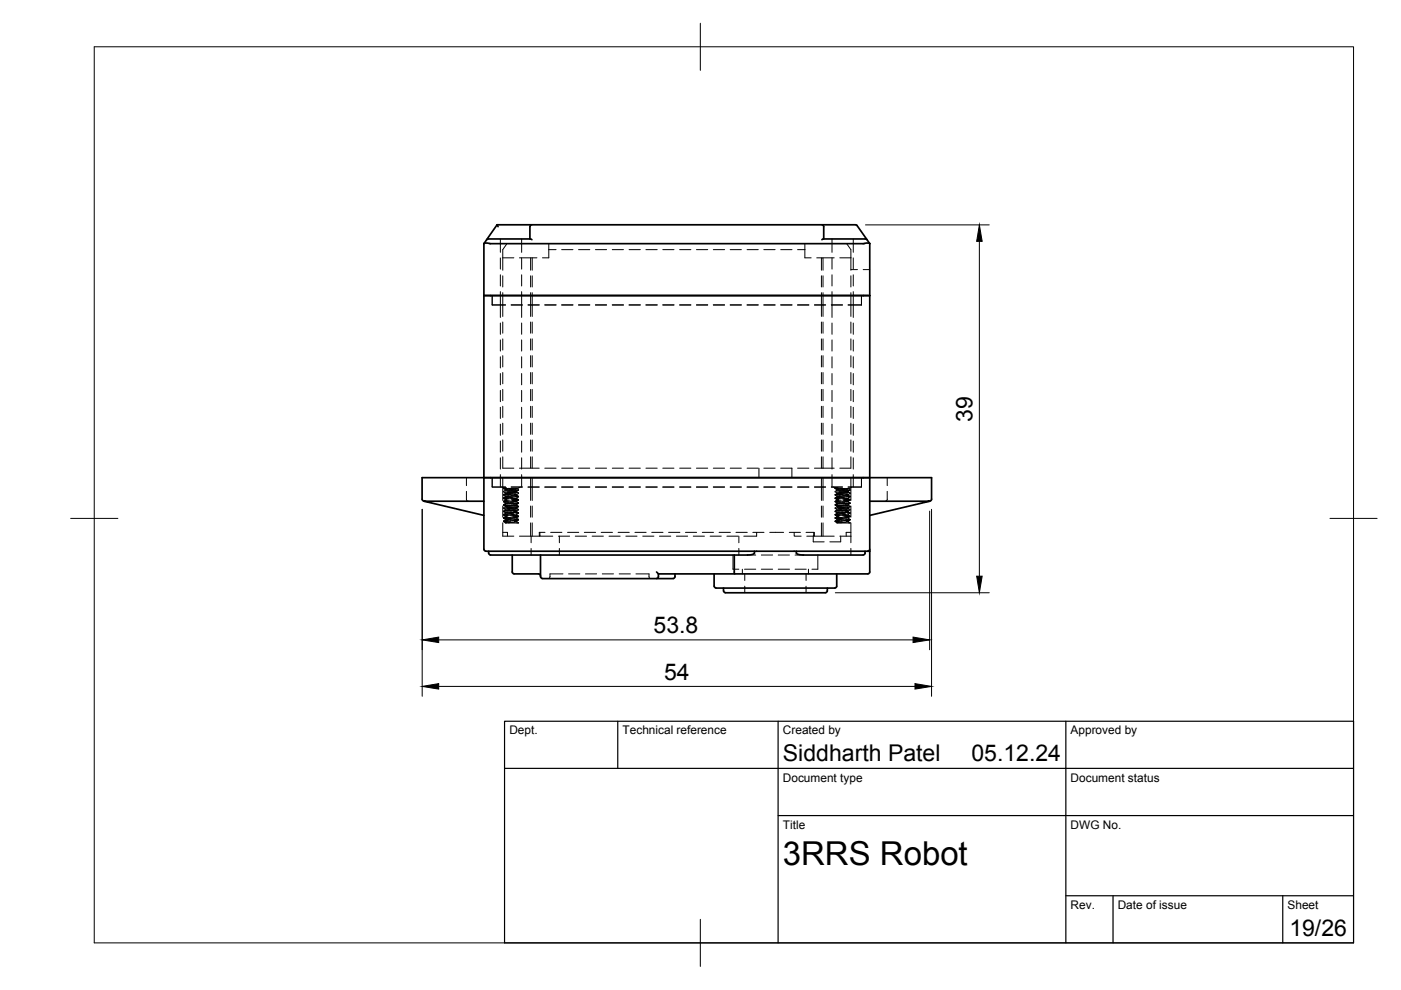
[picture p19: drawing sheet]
<svg xmlns="http://www.w3.org/2000/svg" width="297mm" height="210mm" viewBox="0 0 297 210" stroke-linecap="round" stroke-linejoin="round" font-family="sans-serif">
<defs><g id="words">
<text font-size="7" x="166" y="183.4">3RRS Robot</text>
<g font-size="4.9">
<text x="206.2" y="89.4" transform="rotate(-90 206.2 89.4)">39</text>
<text x="138.6" y="134.2">53.8</text>
<text x="140.8" y="144.1">54</text>
<text x="166" y="161.4">Siddharth Patel</text>
<text x="206" y="161.4">05.12.24</text>
<text x="273.4" y="198.6">19/26</text>
</g>
<g font-size="2.5">
<text x="108" y="155.7">Dept.</text>
<text x="132" y="155.7">Technical reference</text>
<text x="166" y="155.7">Created by</text>
<text x="227" y="155.7">Approved by</text>
<text x="166" y="165.7">Document type</text>
<text x="227" y="165.7">Document status</text>
<text x="166" y="175.7">Title</text>
<text x="227" y="175.7">DWG No.</text>
<text x="227" y="192.7">Rev.</text>
<text x="237" y="192.7">Date of issue</text>
<text x="273" y="192.7">Sheet</text>
</g>
</g></defs>
<!-- layer: Hidden -->
<g fill="none" stroke="#000" stroke-width=".21">
<path d="M106.1 50.7v2.8M106.1 54.7v2.4M106.1 58.3v2.3M106.6 54.7h2.3M106.6 58.5v2.3M107.5 51.7l-.9 1.2v4.4M110.1 54.7h3.7M110.6 50.7v2.8M110.6 54.7v2.4M110.6 58.3v2.3M112.5 54.7v2.6M112.5 58.5v2.3"/>
<path d="M112.8 54.7v2.6M112.8 58.5v2.3M116.4 51.7v3h-1.4M116.4 52.9h1.5M119.1 52.9h2.4M122.7 52.9h2.4M126.2 52.9h2.4M129.8 52.9h2.4M133.4 52.9h2.4M136.9 52.9h2.4M140.5 52.9h2.4M144.1 52.9h2.4"/>
<path d="M147.7 52.9h2.4M151.2 52.9h2.4M154.8 52.9h2.4M158.4 52.9h2.4M161.9 52.9h2.4M165.5 52.9h2.4M169.1 52.9h1.5M170.6 51.7v3h1.4M173.2 54.7h1.3v2.6M174.2 54.7v2.6M174.2 58.5v2.3M174.5 54.7h2.4"/>
<path d="M174.5 58.5v2.3M176.4 50.7v2.8M176.4 54.7v2.4M176.4 58.3v2.3M178.1 54.7h2.3M179.5 51.7l.9 1.2v4.4M180.4 58.5v2.3M180.4 57.2h1.4M180.9 50.7v2.8M180.9 54.7v2.4M180.9 58.3v2.3M183 57.2h1.4"/>
<path d="M104.4 62.7v2h2.8M106.1 61.8v5.5M106.1 68.5v2.4M106.1 72.1v2.3M106.1 75.6v2.4M106.1 79.2v2.4M106.6 62.1v5M106.6 68.3v2.3M106.6 71.9v2.3M106.6 75.4v2.4M106.6 79v2.4M108.4 64.7h2.3"/>
<path d="M110.6 61.8v5.5M110.6 68.5v2.4M110.6 72.1v2.3M110.6 75.6v2.4M110.6 79.2v2.4M112 64.7h2.3M112.5 62.1v5M112.5 68.3v2.3M112.5 71.9v2.3M112.5 75.4v2.4M112.5 79v2.4M112.8 62.1v5"/>
<path d="M112.8 68.3v2.3M112.8 71.9v2.3M112.8 75.4v2.4M112.8 79v2.4M115.5 64.7h2.4M119.1 64.7h2.4M122.7 64.7h2.4M126.2 64.7h2.4M129.8 64.7h2.4M133.4 64.7h2.4M136.9 64.7h2.4M140.5 64.7h2.4"/>
<path d="M144.1 64.7h2.4M147.7 64.7h2.4M151.2 64.7h2.4M154.8 64.7h2.4M158.4 64.7h2.4M161.9 64.7h2.4M165.5 64.7h2.4M169.1 64.7h2.4M172.7 64.7h2.3M174.2 62.1v5M174.2 68.3v2.3M174.2 71.9v2.3"/>
<path d="M174.2 75.4v2.4M174.2 79v2.4M174.5 62.1v5M174.5 68.3v2.3M174.5 71.9v2.3M174.5 75.4v2.4M174.5 79v2.4M176.3 64.7h2.3M176.4 61.8v5.5M176.4 68.5v2.4M176.4 72.1v2.3M176.4 75.6v2.4"/>
<path d="M176.4 79.2v2.4M180.4 62.1v5M180.4 68.3v2.3M180.4 71.9v2.3M180.4 75.4v2.4M180.4 79v2.4M180.9 61.8v5.5M180.9 68.5v2.4M180.9 72.1v2.3M180.9 75.6v2.4M180.9 79.2v2.4M182.6 62.7v2h-2.8"/>
<path d="M106.1 82.8v2.4M106.1 86.4v2.3M106.1 89.9v2.4M106.1 93.5v2.4M106.1 97.1v2.4M106.6 96.9v2.4h2.3M106.6 82.6v2.4M106.6 86.1v2.4M106.6 89.7v2.4M106.6 93.3v2.4M110.1 99.3h2.4M110.6 82.8v2.4"/>
<path d="M110.6 86.4v2.3M110.6 89.9v2.4M110.6 93.5v2.4M110.6 97.1v2.4M112.5 96.9v2.4h1.8M112.5 82.6v2.4M112.5 86.1v2.4M112.5 89.7v2.4M112.5 93.3v2.4M112.8 82.6v2.4M112.8 86.1v2.4M112.8 89.7v2.4"/>
<path d="M112.8 93.3v2.4M112.8 96.9v2.4M115.5 99.3h2.4M119.1 99.3h2.4M122.7 99.3h2.4M126.2 99.3h2.4M129.8 99.3h2.4M133.4 99.3h2.4M136.9 99.3h2.4M140.5 99.3h2.4M144.1 99.3h2.4M147.7 99.3h2.4"/>
<path d="M151.2 99.3h2.4M154.8 99.3h2.4M158.4 99.3h2.4M160.9 99.3v2M161.9 99.3h2.4M165.5 99.3h2.4v2M169.1 99.3h2.4M172.7 99.3h1.8M174.2 82.6v2.4M174.2 86.1v2.4M174.2 89.7v2.4M174.2 93.3v2.4"/>
<path d="M174.2 96.9v2.4M174.5 99.3h2.4M174.5 82.6v2.4M174.5 86.1v2.4M174.5 89.7v2.4M174.5 93.3v2.4M174.5 96.9v2.4M176.4 82.8v2.4M176.4 86.4v2.3M176.4 89.9v2.4M176.4 93.5v2.4M176.4 97.1v2.4"/>
<path d="M180.4 96.9v2.4h-2.3M180.4 82.6v2.4M180.4 86.1v2.4M180.4 89.7v2.4M180.4 93.3v2.4M180.9 82.8v2.4M180.9 86.4v2.3M180.9 89.9v2.4M180.9 93.5v2.4M180.9 97.1v2.4M98.9 104.2v1.7l.1 .2 .3 .2M98.9 101.3v1.7"/>
<path d="M104.4 101.3v2h2.8h-2.8zM106.1 100.6v2.7M106.4 103.3l.3 .2M106.6 112.9h1v.8M106.6 110.9v2.8h2.3M106.6 101.3v4.8M106.6 107.3v2.4M106.7 103.5l.4 .3M106.7 104.2l.4 .3M106.7 107v.1M106.7 107.7v.1M106.8 103.5l2.6 .2"/>
<path d="M106.8 103.5h.5l-.6 .1h.3l1.8 .2M106.8 103.5h.1M106.8 107.1l.3 .2v.2M106.8 107.8l.3 .2v.2M106.8 108.5l.3 .2v.2M106.8 107l2.4 .2M106.9 110.4l-.2 .1 2.3 .2M106.9 107.8l2.3 .2M107.1 104.3l2.3 .2M107.1 104.5v.2l-.4 .2 .4 .3-.4 .5 .4 .2-.4 .5 .4 .2v.2M107.1 103.8v.2l-.3 .2M107.1 108.2l-.4 .3"/>
<path d="M107.1 108.9l-.4 .2 .4 .3-.4 .5 .4 .2v.2l-.4 .3 .4 .2M107.1 106.8l-.3 .2M107.1 107.5l-.3 .2M107.2 106.6l2.4 .3M107.3 107l-.6 .1 1.9 .2M107.3 109.5l-.2 .1 2.2 .2M107.3 106.2l-.6 .1 1.8 .2M107.3 104l2.2 .4M107.3 103.5l.3 .2h1.7M107.4 110.2l2.2 .2-.2 .1M107.5 110.5l-.8 .1 1.7 .2M107.5 107.8l2.4 .2"/>
<path d="M107.5 106l-.4 .1 2 .2M107.5 107.6l2.1 .2-.3 .1M107.5 109.7l-.8 .1 1.6 .2M107.5 108.6l2.4 .2M107.6 103.7l-.5 .1 .9 .1M107.6 108.6l-.5 .1 1.9 .2M107.7 104.3l2.2 .3M107.7 105.1l2.2 .2-.1 .1M107.8 103.5l1.8 .1-.3 .1M107.8 105.1l-.7 .1 1.7 .2M107.8 104.6l1.8 .2-.6 .2M107.9 106.2l-1.2 .2 1.2 .1"/>
<path d="M108 108.1l1.6 .2-.8 .2M108 105.4l-1.3 .2 1.1 .1M108.1 105.5l1.5 .2-.9 .2M108.1 108l-1 .2 1.4 .2M108.1 108.6l1.8 .1-.5 .1M108.1 109.7l-1.4 .2 1 .1M108.2 108.9l-1.5 .2 .9 .1M108.2 109.3l1.7 .2-.6 .1M108.2 110.6l-1.1 .2 .3 .1M108.3 104.5l-1.2 .2 1.2 .1M108.3 109l1.3 .2-1.1 .2M108.3 105.1l1.6 .1-.7 .2"/>
<path d="M108.4 103.3h2.3M108.4 107.1l-1.3 .2 1.1 .2M108.4 105.8l1.5 .2-.8 .1M108.6 106.1l1 .1-1.4 .2M108.6 105.5l-1.9 .2 .5 .1M108.7 104.7l-2 .2 .4 .1M108.7 110.1l-1.6 .2 .8 .1M108.8 109.6l.8 .2-1.6 .2M108.8 109.3l1.1 .1-1.2 .2M108.8 109l-2.1 .2 .3 .1M108.9 108.2l-2.2 .2 .3 .1M108.9 110.1l1 .2-1.3 .1"/>
<path d="M108.9 106.5l-1.8 .3 .6 .1M108.9 107l.7 .1-1.7 .2M109 105.8l.9 .2-1.4 .1M109 109.1l-1.9 .3 .5 .1M109.1 106.6l.8 .1-1.4 .2M109.1 110.5l.5 .1-1.9 .3M109.2 105.6l-2.1 .3 .3 .1M109.2 104l.4 .2-2 .2M109.3 104.7l-2.4 .2M109.3 103.7l-1.2 .1M109.4 103.9l-2.4 .2M109.4 107.6l.2 .1-2.2 .2"/>
<path d="M109.5 108.6l-2.4 .3M109.5 110.1h.4l-1.8 .2M109.5 108.2l-2.4 .2M109.5 105l-2.2 .3M109.6 107.4l-2.4 .2M109.6 110.8l.2 .1M109.6 109.7v.2l.3 .2-.3 .3v.2l.3 .3-2.8-.1M109.6 105.7l.3 .3M109.6 106.4l.3 .2-.3 .4M109.6 106.9l.3 .4-.3 .4v.1l.3 .2-.3 .5 .3 .2M109.6 109v.2l.3 .2M109.6 103.6l.3 .3"/>
<path d="M109.7 106.6l.2 .1-2.1 .1M109.7 107.4h.2l-2.1 .2M109.9 103.9l-2.3 .3M109.9 103.9l-.3 .3 .3 .3-.3 .4v.1l.3 .2-.3 .5M109.9 108.7v.1M109.9 109.4l-.3 .4M109.9 106l-.3 .2v.2M109.9 108.8l-.3 .3M110.1 113.7h4.2M110.3 103.3l-.7 .4M110.6 100.6v2.7M112 103.3h2.3"/>
<path d="M112.5 101.3v4.8M112.5 107.3v2.4M112.5 110.9v2.8M112.6 113.7v1.4M112.6 116.3v1.4M112.8 101.3v4.8M112.8 107.3v2.4M112.8 110.9v2.8M114.5 112.9v.8h2.7M115.5 103.3h2.4M115.5 112.9h-1.2v.8h.2M116.8 112.9h2.3"/>
<path d="M118.4 113.7h2.4M118.6 113.7v1.4M118.6 116.3v1.4M119.1 103.3h2.4M120.3 112.9h2.4M122 113.7h2.4M122.7 103.3h2.4M123.9 112.9h2.4M125.5 113.7h2.4M126.2 103.3h2.4M127.5 112.9h2.4M129.1 113.7h2.4"/>
<path d="M129.8 103.3h2.4M131 112.9h2.4M132.7 113.7h2.4M133.4 103.3h2.4M134.6 112.9h2.4M136.3 113.7h2.3M136.9 103.3h2.4M138.2 112.9h2.4M139.8 113.7h2.4M140.5 103.3h2.4M141.8 112.9h2.3M143.4 113.7h2.4"/>
<path d="M144.1 103.3h2.4M145.3 112.9h2.4M147 113.7h2.4M147.7 103.3h2.4M148.9 112.9h2.4M150.6 113.7h2.3M151.2 103.3h2.4M152.5 112.9h2.4M154.1 113.7h2.4M154.8 103.3h2.4M155.4 117.7v3h1.3M156 112.9h2.4"/>
<path d="M156.7 113.7v1.4M156.7 116.3v1.4M158.4 103.3h2.4M158.5 117.7h1.7M159.6 112.9h2.4M160.4 112.9v.8h-2.7M161.4 117.7h2.4M161.9 103.3h2.4M163.2 112.9h2.9M165 117.7h2.4M165.5 103.3h2.4M167.3 112.9h2.4"/>
<path d="M168.4 112.9v.8h1.5M168.6 117.7h1.7M169.1 103.3h2.4M170.9 112.9h1.8v.8h-.2M172.4 113.7v1.2h2.3M172.5 112.9v.8h-1.5M172.7 113.7h4.2M172.7 103.3h2.3M173.4 117.7v3h-1.3M174.2 101.3v4.8M174.2 107.3v2.4M174.2 110.9v2.8"/>
<path d="M174.5 101.3v4.8M174.5 107.3v2.4M174.5 110.9v2.8M176.3 103.3h2.3M176.4 100.6v2.7M176.7 103.3l.4 .2M177.1 103.5l2.6 .2M177.1 103.5h.6l-.6 .1h.2l1.8 .2M177.1 103.5h.1M177.1 103.5l.3 .3M177.1 104.2l.3 .3M177.1 107v.1"/>
<path d="M177.1 107.7v.1M177.1 107.1l.3 .2v.2M177.1 107.8l.3 .2v.2M177.1 108.5l.3 .2v.2M177.1 107l2.4 .2M177.2 110.4l-.1 .1 2.2 .2M177.2 107.8l2.4 .2M177.4 104.3l2.3 .2M177.4 110.8h2.9M177.4 104.5v.2l-.3 .2 .3 .3v.2l-.3 .2 .3 .3v.2l-.3 .2 .3 .5M177.4 108.2l-.3 .3M177.4 108.9l-.3 .2 .3 .3v.2l-.3 .2 .3 .5-.3 .3 .3 .2"/>
<path d="M177.4 103.8v.2l-.3 .2M177.4 106.8l-.3 .2M177.4 107.5l-.3 .2M177.5 106.6l2.2 .3 .2 .2M177.6 107l-.5 .1 1.8 .2M177.6 104l2.3 .3-.1 .1M177.6 109.5l-.2 .1 2.2 .2M177.7 106.2l-.6 .1 1.7 .2M177.7 103.5l.2 .2h1.7M177.7 110.2l2.2 .2-.2 .1M177.8 107.8l2.3 .2M177.8 110.5l-.7 .1 1.6 .2"/>
<path d="M177.8 106l-.4 .1 2 .2M177.8 107.6l2.1 .2-.3 .1M177.8 109.7l-.7 .1 1.5 .2M177.8 108.6l2.4 .2-.3 .3M177.9 103.7l-.5 .1 .9 .1M177.9 108.6l-.5 .1 1.9 .2M178 104.3l2.2 .3M178 105.1l2.3 .2-.2 .1M178.1 113.7h2.3M178.1 103.5l1.8 .1-.3 .1M178.1 105.1l-.7 .1 1.7 .2M178.1 104.6l1.8 .2-.6 .2"/>
<path d="M178.2 106.2l-1.1 .2 1.1 .1M178.2 113.7v1.2h-2.3M178.3 108.1l1.6 .2-.8 .2M178.3 105.4l-1.2 .2 1 .1M178.4 105.5l1.5 .2-.9 .2M178.4 108l-1 .2 1.4 .2M178.5 108.6l1.8 .1-.6 .1M178.5 109.7l-1.4 .2 .9 .1M178.5 108.9l-1.4 .2 .8 .1M178.5 109.3l1.8 .2-.7 .1M178.5 110.6l-1.1 .2 .3 .1M178.6 104.5l-1.2 .2 1.2 .1"/>
<path d="M178.6 109l1.3 .2-1.1 .2M178.6 105.1l1.7 .1-.8 .2M178.7 105.8l1.6 .2-.8 .1M178.7 107.1l-1.3 .2 1.1 .2M178.9 106.1l1 .1-1.4 .2M178.9 105.5l-1.8 .2 .4 .1M179 104.7l-1.9 .2 .4 .1M179 110.1l-1.6 .2 .8 .1M179.1 109l-2 .2 .2 .1M179.1 109.3l1.2 .1-1.3 .2 .8 .2-1.4 .2M179.2 108.2l-2.1 .2 .2 .1M179.2 110.1l1.1 .1-1.3 .2"/>
<path d="M179.2 106.5l-1.8 .3 .6 .1M179.2 107l.7 .1-1.7 .2M179.3 105.8l1 .2-1.5 .1M179.3 109.1l-1.9 .3 .5 .1M179.4 106.6l.9 .1-1.5 .2M179.4 110.5l.5 .1-1.9 .3M179.5 105.6l-2.1 .3 .3 .1M179.5 104l.4 .2-2 .2M179.6 104.7l-2.4 .2M179.6 103.7l-1.2 .1M179.7 103.9l-2.4 .2M179.7 107.6h.2l-2.2 .3"/>
<path d="M179.8 108.2l-2.4 .2M179.8 105l-2.2 .3M179.8 108.6l-2.4 .3M179.8 103.3h2.8v-2v2zM179.8 110.1h.5l-1.9 .2M179.9 107.4l-2.4 .2M179.9 104.3l.3 .2M179.9 105l.3 .2M179.9 105.7l.3 .2M179.9 106.4l.3 .2M179.9 107.1l.3 .2M179.9 107.8l.3 .2"/>
<path d="M179.9 108.5l.3 .2M179.9 109.2l.3 .2M179.9 109.9l.3 .2M179.9 110.6l.3 .2M179.9 110.8l.2 .1M179.9 104.2v.1M179.9 104.9v.1M179.9 105.6v.1M179.9 106.2v.2M179.9 107.6v.2M179.9 108.3v.2M179.9 109v.2"/>
<path d="M179.9 109.7v.2M179.9 110.4v.2M179.9 103.6l.3 .2M180 106.6l.3 .1-2.1 .1M180.1 107.4h.2l-2.2 .2M180.2 103.9l-.3 .3M180.2 104.6l-.3 .3M180.2 105.3l-.3 .3M180.2 106l-.3 .3M180.2 106.7l-.3 .3M180.2 107.4l-.3 .3M180.2 108.1l-.3 .3"/>
<path d="M180.2 109.5l-.3 .3M180.2 110.3l-.3 .2M180.3 103.8l-.2 .2-2.2 .2M180.3 104.5v.1M180.3 105.2v.1M180.3 105.9v.1M180.3 106.6v.1M180.3 107.3v.1M180.3 108v.1M180.3 108.7v.1M180.3 109.4v.1M180.3 110.1v.1"/>
<path d="M180.4 112.9h-1v.8M180.4 101.3v4.8M180.4 107.3v2.4M180.4 110.9v4.2M180.4 116.3v1.4M180.6 103.3l-.7 .4M180.9 100.6v2.7M188.1 104.2v1.8l-.4 .3M188.1 101.3v1.7M119.4 121.7h-2.8l-.1 .8-.3 .2M120.5 121.7h2.4M124.1 121.7h2.4"/>
<path d="M127.7 121.7h2.4M131.3 121.7h2.3M134.8 121.7h2.8v.7l.4 .3M157.4 120.7v1M157.9 120.7h2.3M157.9 121.7v1.4M157.9 124.3v1.4M161.4 120.7h2.4M165 120.7h2.4M168.6 120.7h2.3M170.9 121.7v1.4M170.9 124.3v1.4"/>
<path d="M171.4 120.7v1"/>
</g>
<!-- layer: Visible -->
<g fill="none" stroke="#000" stroke-width=".36">
<path d="M102.6 51.6l.4-.1 1 .2h79l1-.2 .4 .1M102.6 51.6v64.9a.86 .86 0 0 0 1.1 .4h80.7M105.4 47.7h76l.3 .1M105.4 47.7l-2.8 3.9M105.4 47.7l.2 .4M112.8 47.7l-.4 .4v2.6M112.8 50.8l-.4-.1h-8.9l-.3 .1M174.2 50.8l.4-.1h8.9l.3 .1M174.3 47.7l.3 .4v2.6M181.7 47.8l2.7 3.8M184.4 51.6v49.7M102.6 62.7h81.8"/>
<path d="M89.5 105.9l.4 .3M102.6 106.3h-12.7l12.7 3M103.6 116.9v.4M108.6 117.7v3.6l.4 .4M114.6 117.7v4.6l.4 .4h27.7M155.7 117.7l.1 4M160 116.9l-.2 .5-1.3 .3h-54.5l-.4-.4M168.8 116.9l.2 .5 1.3 .3h12.7l.4-.4M183.4 116.9v.4M184.4 116.5l-.4 .4M184.4 101.3h-94.9v4.6M184.4 101.3v15.6"/>
<path d="M184.4 101.3h13.1v4.6l-.4 .3M184.4 106.3h12.7l-12.7 3M184.4 116.9v4.4l-.4 .4M109 121.7h5.2M114.2 121.7l.4 .4M139.2 121.3l.4 .4M139.6 121.7h44.4M139.6 121.7l-.1 .8-.3 .2M143.1 121.7v.8l-.4 .2M151.4 121.7v2.6M153.4 124.7v.6M153.4 125.3l.1 .2a2.21 2.21 0 0 0 1.7 .2h18.4a2.32 2.32 0 0 0 1.8-.2v-.2"/>
<path d="M175.4 124.7v.6M177.4 121.7l-.1 2.8a2.43 2.43 0 0 1-1.8 .2h-22.2a2.32 2.32 0 0 1-1.8-.2l-.1-.2"/>
</g>
<!-- layer: BORDER -->
<path d="M20 9.9h267v190h-267zM148.5 4.9v10M15 109.9h10M282 109.9h10M148.5 194.9v10" fill="none" stroke="#000" stroke-width=".21"/>
<!-- layer: TITLEBLOCK -->
<path d="M107 152.9h180v47h-180zM131 152.9v10M165 152.9v47M226 152.9v47M107 162.9h180M165 172.9h122M226 189.9h61M236 189.9v10M272 189.9v10" fill="none" stroke="#000" stroke-width=".25"/>
<!-- layer: FD_Dimensions -->
<path d="M183.5 47.7h26.2M207.6 51.2v71M89.5 108v39.6M197.1 108.4v29.4M197.5 108v39.6M93 135.7h100.6M177.1 125.7h32.6M93 145.5h101" fill="none" stroke="#000" stroke-width=".21"/>
<path d="M207.6 47.7l.6 3.5h-1.1zM89.5 135.7l3.5-.6v1.1zM193.6 135.1l3.5 .6-3.5 .5zM207.1 122.2h1.1l-.6 3.5zM89.5 145.5l3.5-.6v1.2zM194 144.9l3.5 .6-3.5 .6z" fill="#000" stroke="#000" stroke-width=".21"/>
<use href="#words"/>
</svg>
